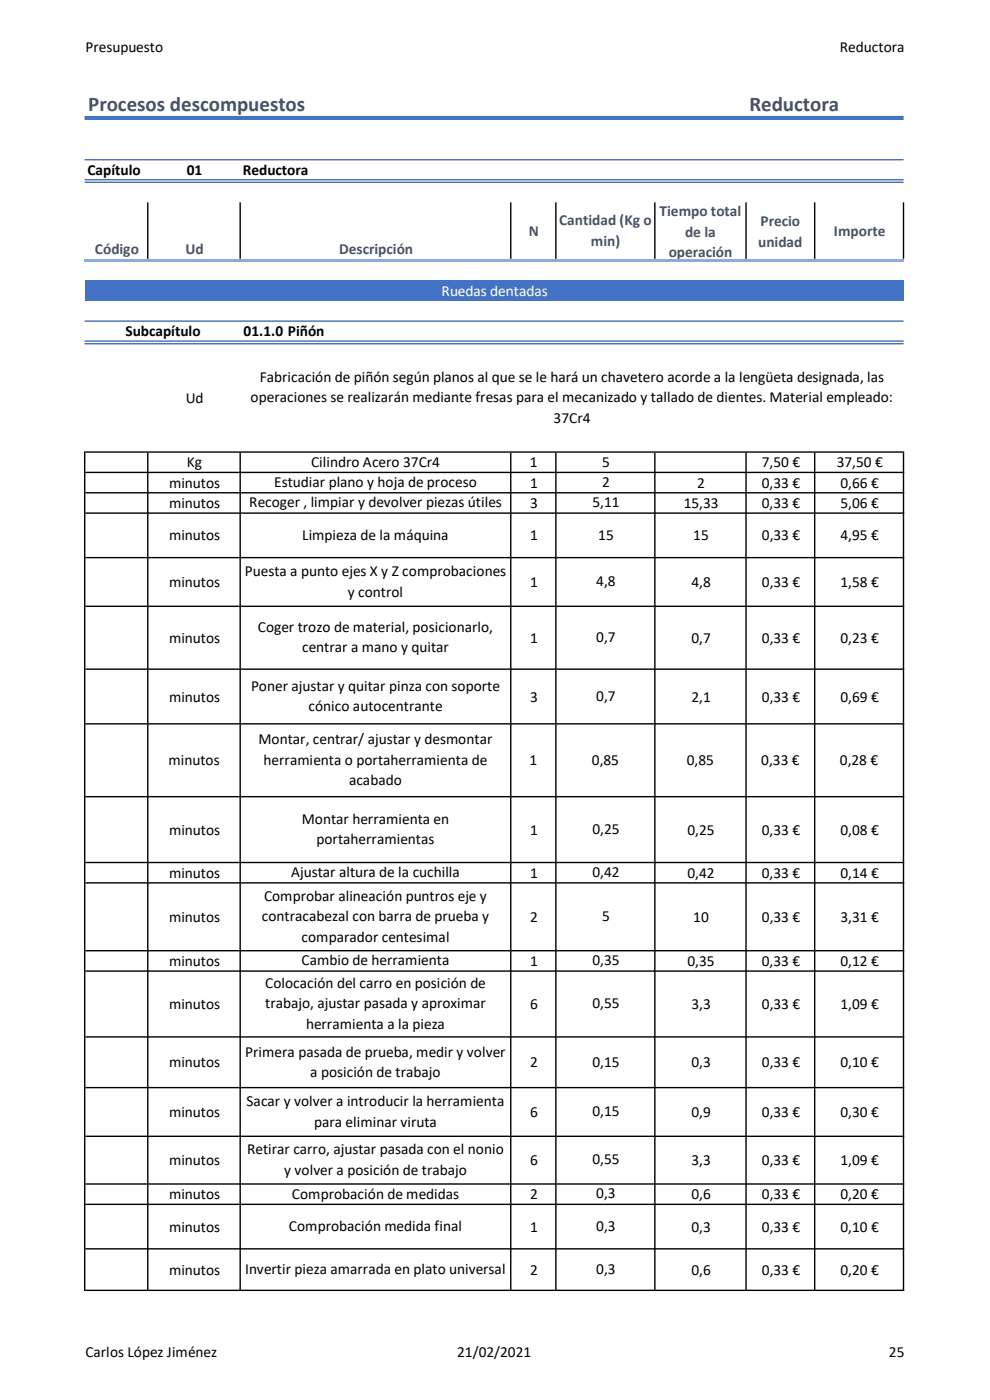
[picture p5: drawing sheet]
<svg xmlns="http://www.w3.org/2000/svg" width="210mm" height="297mm" viewBox="0 0 210 297" stroke-linecap="round" stroke-linejoin="round" font-family="sans-serif">
<defs><g id="words">
<g font-size="4.4" fill="#44546a">
<text x="18.7" y="23.5">Procesos descompuestos</text>
<text x="159" y="23.5">Reductora</text>
</g>
<g font-size="3.3">
<text x="18.1" y="11">Presupuesto</text>
<text x="178.2" y="11">Reductora</text>
<text x="18.5" y="37.1">Capítulo</text>
<text x="39.6" y="37.1">01</text>
<text x="51.5" y="37.1">Reductora</text>
<text x="26.6" y="71.3">Subcapítulo</text>
<text x="51.7" y="71.3">01.1.0 Piñón</text>
<text x="55.1" y="81">Fabricación de piñón según planos al que se le hará un chavetero acorde a la lengüeta designada, las</text>
<text x="39.4" y="85.5">Ud</text>
<text x="53.2" y="85.3">operaciones se realizarán mediante fresas para el mecanizado y tallado de dientes. Material empleado:</text>
<text x="117.4" y="89.7">37Cr4</text>
<text x="39.7" y="99.1">Kg</text>
<text x="66" y="99">Cilindro Acero 37Cr4</text>
<text x="112.4" y="99.1">1</text>
<text x="127.7" y="99">5</text>
<text x="161.6" y="99.1">7,50 €</text>
<text x="177.5" y="99.1">37,50 €</text>
<text x="35.9" y="103.5">minutos</text>
<text x="35.9" y="107.8">minutos</text>
<text x="52.9" y="107.7">Recoger , limpiar y devolver piezas útiles</text>
<text x="58.2" y="103.3">Estudiar plano y hoja de proceso</text>
<text x="112.5" y="103.5">1</text>
<text x="112.5" y="107.8">3</text>
<text x="125.7" y="107.6">5,11</text>
<text x="127.7" y="103.3">2</text>
<text x="145" y="107.8">15,33</text>
<text x="147.9" y="103.5">2</text>
<text x="161.6" y="107.8">0,33 €</text>
<text x="161.6" y="103.5">0,33 €</text>
<text x="178.3" y="103.5">0,66 €</text>
<text x="178.3" y="107.8">5,06 €</text>
<text x="35.9" y="114.6">minutos</text>
<text x="64.1" y="114.5">Limpieza de la máquina</text>
<text x="112.5" y="114.6">1</text>
<text x="126.9" y="114.5">15</text>
<text x="147.1" y="114.6">15</text>
<text x="161.6" y="114.6">0,33 €</text>
<text x="178.3" y="114.6">4,95 €</text>
<text x="35.9" y="124.5">minutos</text>
<text x="51.9" y="122.3">Puesta a punto ejes X y Z comprobaciones</text>
<text x="112.5" y="124.5">1</text>
<text x="126.5" y="124.4">4,8</text>
<text x="146.7" y="124.5">4,8</text>
<text x="161.6" y="124.5">0,33 €</text>
<text x="178.3" y="124.5">1,58 €</text>
<text x="73.8" y="126.6">y control</text>
<text x="35.9" y="136.4">minutos</text>
<text x="54.7" y="134.1">Coger trozo de material, posicionarlo,</text>
<text x="112.5" y="136.4">1</text>
<text x="126.5" y="136.2">0,7</text>
<text x="146.7" y="136.4">0,7</text>
<text x="161.6" y="136.4">0,33 €</text>
<text x="178.3" y="136.4">0,23 €</text>
<text x="64.1" y="138.4">centrar a mano y quitar</text>
<text x="35.9" y="148.8">minutos</text>
<text x="53.3" y="146.6">Poner ajustar y quitar pinza con soporte</text>
<text x="112.5" y="148.8">3</text>
<text x="126.5" y="148.7">0,7</text>
<text x="146.7" y="148.8">2,1</text>
<text x="161.6" y="148.8">0,33 €</text>
<text x="178.3" y="148.8">0,69 €</text>
<text x="65.4" y="150.9">cónico autocentrante</text>
<text x="54.8" y="157.9">Montar, centrar/ ajustar y desmontar</text>
<text x="35.7" y="162.4">minutos</text>
<text x="55.9" y="162.2">herramienta o portaherramienta de</text>
<text x="74" y="166.5">acabado</text>
<text x="112.3" y="162.4">1</text>
<text x="125.6" y="162.2">0,85</text>
<text x="145.7" y="162.4">0,85</text>
<text x="161.5" y="162.4">0,33 €</text>
<text x="178.2" y="162.4">0,28 €</text>
<text x="35.9" y="177.1">minutos</text>
<text x="64" y="174.8">Montar herramienta en</text>
<text x="67.1" y="179.1">portaherramientas</text>
<text x="112.5" y="177.1">1</text>
<text x="125.7" y="176.9">0,25</text>
<text x="145.8" y="177.1">0,25</text>
<text x="161.6" y="177.1">0,33 €</text>
<text x="178.3" y="177.1">0,08 €</text>
<text x="35.9" y="186.2">minutos</text>
<text x="56" y="191.1">Comprobar alineación puntros eje y</text>
<text x="61.8" y="186.1">Ajustar altura de la cuchilla</text>
<text x="112.5" y="186.2">1</text>
<text x="125.7" y="186.1">0,42</text>
<text x="145.8" y="186.2">0,42</text>
<text x="161.6" y="186.2">0,33 €</text>
<text x="178.3" y="186.2">0,14 €</text>
<text x="35.9" y="195.6">minutos</text>
<text x="55.5" y="195.5">contracabezal con barra de prueba y</text>
<text x="112.5" y="195.6">2</text>
<text x="127.7" y="195.4">5</text>
<text x="147.1" y="195.6">10</text>
<text x="161.6" y="195.6">0,33 €</text>
<text x="178.3" y="195.6">3,31 €</text>
<text x="64" y="199.8">comparador centesimal</text>
<text x="35.9" y="204.9">minutos</text>
<text x="56.3" y="209.6">Colocación del carro en posición de</text>
<text x="64" y="204.8">Cambio de herramienta</text>
<text x="112.5" y="204.9">1</text>
<text x="125.7" y="204.8">0,35</text>
<text x="145.8" y="204.9">0,35</text>
<text x="161.6" y="204.9">0,33 €</text>
<text x="178.3" y="204.9">0,12 €</text>
<text x="35.9" y="214.1">minutos</text>
<text x="56.3" y="214">trabajo, ajustar pasada y aproximar</text>
<text x="112.5" y="214.1">6</text>
<text x="125.7" y="213.9">0,55</text>
<text x="146.7" y="214.1">3,3</text>
<text x="161.6" y="214.1">0,33 €</text>
<text x="178.3" y="214.1">1,09 €</text>
<text x="64.9" y="218.3">herramienta a la pieza</text>
<text x="35.9" y="226.4">minutos</text>
<text x="52" y="224.2">Primera pasada de prueba, medir y volver</text>
<text x="112.5" y="226.4">2</text>
<text x="125.7" y="226.3">0,15</text>
<text x="146.7" y="226.4">0,3</text>
<text x="161.6" y="226.4">0,33 €</text>
<text x="178.3" y="226.4">0,10 €</text>
<text x="65.8" y="228.5">a posición de trabajo</text>
<text x="35.9" y="237">minutos</text>
<text x="52.3" y="234.7">Sacar y volver a introducir la herramienta</text>
<text x="66.6" y="239">para eliminar viruta</text>
<text x="112.5" y="237">6</text>
<text x="125.7" y="236.8">0,15</text>
<text x="146.7" y="237">0,9</text>
<text x="161.6" y="237">0,33 €</text>
<text x="178.3" y="237">0,30 €</text>
<text x="52.4" y="244.9">Retirar carro, ajustar pasada con el nonio</text>
<text x="35.9" y="247.2">minutos</text>
<text x="60.3" y="249.2">y volver a posición de trabajo</text>
<text x="112.5" y="247.2">6</text>
<text x="125.7" y="247">0,55</text>
<text x="146.7" y="247.2">3,3</text>
<text x="161.6" y="247.2">0,33 €</text>
<text x="178.3" y="247.2">1,09 €</text>
<text x="35.9" y="254.4">minutos</text>
<text x="61.9" y="254.3">Comprobación de medidas</text>
<text x="112.5" y="254.4">2</text>
<text x="126.5" y="254.3">0,3</text>
<text x="146.7" y="254.4">0,6</text>
<text x="161.6" y="254.4">0,33 €</text>
<text x="178.3" y="254.4">0,20 €</text>
<text x="35.9" y="261.3">minutos</text>
<text x="61.3" y="261.2">Comprobación medida final</text>
<text x="112.5" y="261.3">1</text>
<text x="126.5" y="261.1">0,3</text>
<text x="146.7" y="261.3">0,3</text>
<text x="161.6" y="261.3">0,33 €</text>
<text x="178.3" y="261.3">0,10 €</text>
<text x="35.9" y="270.4">minutos</text>
<text x="52" y="270.3">Invertir pieza amarrada en plato universal</text>
<text x="112.5" y="270.4">2</text>
<text x="126.5" y="270.3">0,3</text>
<text x="146.7" y="270.4">0,6</text>
<text x="161.6" y="270.4">0,33 €</text>
<text x="178.3" y="270.4">0,20 €</text>
<text x="18.1" y="287.8">Carlos López Jiménez</text>
<text x="97" y="287.8">21/02/2021</text>
<text x="188.6" y="287.8">25</text>
</g>
<g font-size="3.3" fill="#44546a">
<text x="118.6" y="47.8">Cantidad (Kg o</text>
<text x="139.9" y="45.9">Tiempo total</text>
<text x="20.2" y="53.8">Código</text>
<text x="39.4" y="53.8">Ud</text>
<text x="71.9" y="53.8">Descripción</text>
<text x="112.2" y="50.1">N</text>
<text x="125.3" y="52.2">min)</text>
<text x="145.3" y="50.2">de la</text>
<text x="160.9" y="52.3">unidad</text>
<text x="161.3" y="48">Precio</text>
<text x="176.9" y="50.1">Importe</text>
<text x="141.9" y="54.5">operación</text>
</g>
<text font-size="3.3" fill="#fff" x="93.7" y="62.7">Ruedas dentadas</text>
</g></defs>
<path d="M18.1 59.5h173.6v4.3h-173.6z" fill="#4472c4"/>
<path d="M31.2 42.9h.3v12h-.3zM50.8 42.9h.3v12h-.3zM108.2 42.9h.3v12h-.3zM117.8 42.9h.3v12h-.3zM138.8 42.9h.3v12h-.3zM158.1 42.9h.3v12h-.3zM172.7 42.9h.3v12h-.3zM191.5 42.9h.3v12h-.3zM31.2 96.1h.3v177.8h-.3zM50.8 96.1h.3v177.8h-.3zM108.2 96.1h.3v177.8h-.3zM117.8 96.1h.3v177.8h-.3zM138.8 96.1h.3v177.8h-.3zM158.1 96.1h.3v177.8h-.3zM172.7 96.1h.3v177.8h-.3zM191.5 96.1h.3v177.8h-.3zM17.8 95.8h.3v178.1h-.3z" fill-rule="evenodd" fill="#000"/>
<path d="M17.9 24.6h173.8v.8h-173.8zM17.9 33.7h173.8v.3h-173.8zM17.9 38h173.8v.3h-173.8zM17.9 38.5h173.8v.3h-173.8z" fill-rule="evenodd" fill="#4472c4"/>
<path d="M17.9 54.9h173.9v.6h-173.9z" fill="#8ea9db"/>
<path d="M17.9 68h173.8v.3h-173.8zM17.9 72.2h173.8v.3h-173.8zM17.9 72.8h173.8v.3h-173.8z" fill-rule="evenodd" fill="#4472c4"/>
<path d="M18.1 95.8h173.7v.3h-173.7zM18.1 100.1h173.7v.3h-173.7zM18.1 104.4h173.7v.3h-173.7zM18.1 108.7h173.7v.3h-173.7zM18.1 118.2h173.7v.2h-173.7zM18.1 128.5h173.7v.3h-173.7zM18.1 141.8h173.7v.3h-173.7zM18.1 153.4h173.7v.3h-173.7zM18.1 168.9h173.7v.3h-173.7zM18.1 182.8h173.7v.3h-173.7zM18.1 187.2h173.7v.3h-173.7zM18.1 201.5h173.7v.3h-173.7zM18.1 205.9h173.7v.3h-173.7zM18.1 219.8h173.7v.3h-173.7zM18.1 230.6h173.7v.3h-173.7zM18.1 240.9h173.7v.3h-173.7zM18.1 251h173.7v.3h-173.7zM18.1 255.4h173.7v.3h-173.7zM18.1 264.8h173.7v.3h-173.7zM18.1 273.6h173.7v.3h-173.7z" fill-rule="evenodd" fill="#000"/>
<use href="#words"/>
</svg>
